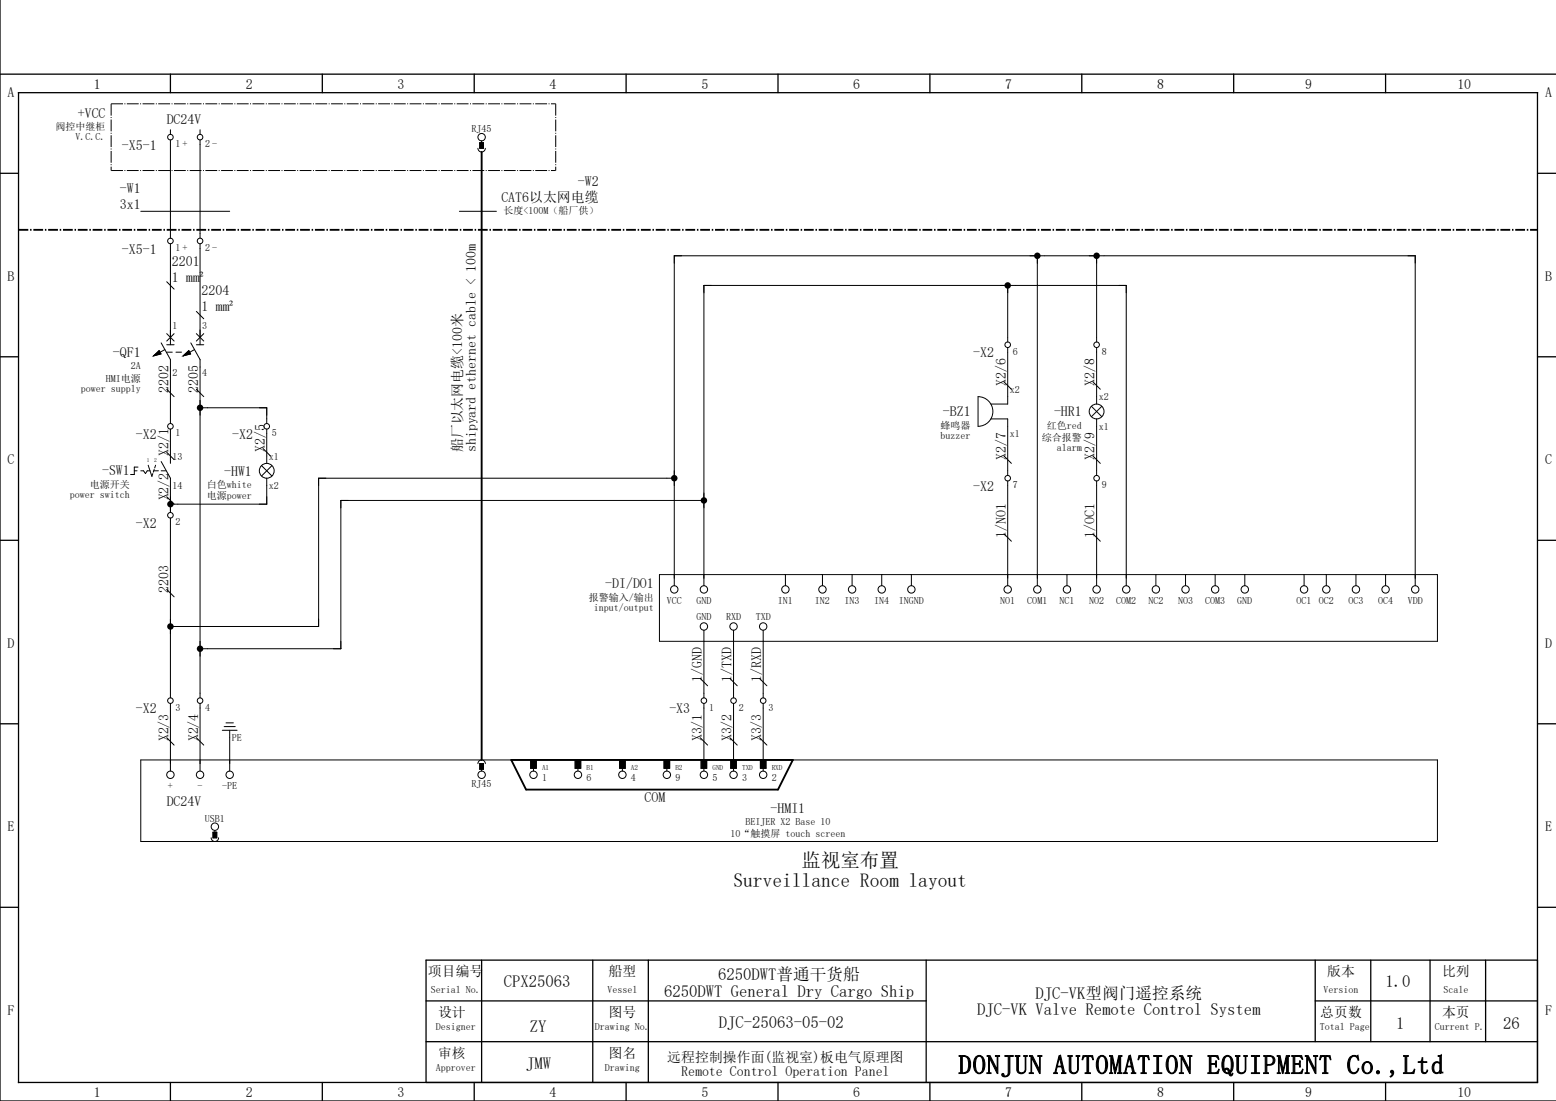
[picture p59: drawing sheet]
<svg xmlns="http://www.w3.org/2000/svg" width="420mm" height="297mm" viewBox="0 0 420 297" stroke-linecap="round" stroke-linejoin="round" font-family="sans-serif">
<defs><g id="words">
<text font-size="7.2" x="258.7" y="289.7">DONJUN AUTOMATION EQUIPMENT Co.,Ltd</text>
<g font-size="5.3">
<text x="198" y="239.3">Surveillance Room layout</text>
<text x="216.4" y="234">监视室布置</text>
</g>
<g font-size="4.5">
<text x="136" y="266.4">CPX25063</text>
<text x="179.2" y="268.9">6250DWT General Dry Cargo Ship</text>
<text x="193.9" y="264.4">6250DWT普通干货船</text>
<text x="279.5" y="269.4">DJC-VK型阀门遥控系统</text>
<text x="374" y="266.4">1.0</text>
<text x="263.8" y="273.9">DJC-VK Valve Remote Control System</text>
<text x="143" y="278.4">ZY</text>
<text x="194" y="277.4">DJC-25063-05-02</text>
<text x="376.9" y="277.6">1</text>
<text x="405.8" y="277.6">26</text>
<text x="142" y="288.4">JMW</text>
</g>
<g font-size="3.7">
<text x="25.3" y="24">1</text>
<text x="66.3" y="24">2</text>
<text x="107.3" y="24">3</text>
<text x="148.3" y="24">4</text>
<text x="189.3" y="24">5</text>
<text x="230.3" y="24">6</text>
<text x="271.3" y="24">7</text>
<text x="312.3" y="24">8</text>
<text x="352.3" y="24">9</text>
<text x="393.4" y="24">10</text>
<text x="2.1" y="26.2">A</text>
<text x="417.1" y="26.2">A</text>
<text x="21" y="31.7">+VCC</text>
<text x="45" y="33.5">DC24V</text>
<text x="32.9" y="40.4">-X5-1</text>
<text x="32.4" y="52.2">-W1</text>
<text x="156" y="50.3">-W2</text>
<text x="32.4" y="56.5">3x1</text>
<text x="135.3" y="54.5">CAT6以太网电缆</text>
<text x="32.9" y="68.4">-X5-1</text>
<text x="46.4" y="71.7">2201</text>
<text x="2.1" y="75.7">B</text>
<text x="46.4" y="76">1 mm²</text>
<text x="417.1" y="75.7">B</text>
<text x="54.4" y="84">1 mm²</text>
<text x="54.4" y="79.7">2204</text>
<text x="30.5" y="96.3">-QF1</text>
<text x="262.7" y="96.4">-X2</text>
<text x="45.5" y="106" transform="rotate(-90 45.5 106)">2202</text>
<text x="53.5" y="106" transform="rotate(-90 53.5 106)">2205</text>
<text x="271.5" y="104" transform="rotate(-90 271.5 104)">X2/6</text>
<text x="295.5" y="104" transform="rotate(-90 295.5 104)">X2/8</text>
<text x="254.5" y="112.3">-BZ1</text>
<text x="284.5" y="112.3">-HR1</text>
<text x="36.7" y="118.4">-X2</text>
<text x="62.7" y="118.4">-X2</text>
<text x="2.1" y="125.2">C</text>
<text x="45.5" y="123" transform="rotate(-90 45.5 123)">X2/1</text>
<text x="71.5" y="122" transform="rotate(-90 71.5 122)">X2/5</text>
<text x="124.7" y="122" transform="rotate(-90 124.7 122)">船厂以太网电缆&lt;100米</text>
<text x="128.5" y="122" transform="rotate(-90 128.5 122)">shipyard ethernet cable &lt; 100m</text>
<text x="271.5" y="124" transform="rotate(-90 271.5 124)">X2/7</text>
<text x="295.5" y="124" transform="rotate(-90 295.5 124)">X2/9</text>
<text x="417.1" y="125.2">C</text>
<text x="27.6" y="128.1">-SW1</text>
<text x="60.5" y="128.3">-HW1</text>
<text x="45.5" y="135" transform="rotate(-90 45.5 135)">X2/2</text>
<text x="262.7" y="132.4">-X2</text>
<text x="36.7" y="142.4">-X2</text>
<text x="271.5" y="145" transform="rotate(-90 271.5 145)">1/NO1</text>
<text x="295.5" y="145" transform="rotate(-90 295.5 145)">1/OC1</text>
<text x="45.5" y="160" transform="rotate(-90 45.5 160)">2203</text>
<text x="163.4" y="158.7">-DI/DO1</text>
<text x="2.1" y="174.7">D</text>
<text x="417.1" y="174.7">D</text>
<text x="189.5" y="184" transform="rotate(-90 189.5 184)">1/GND</text>
<text x="197.5" y="184" transform="rotate(-90 197.5 184)">1/TXD</text>
<text x="205.5" y="184" transform="rotate(-90 205.5 184)">1/RXD</text>
<text x="36.7" y="192.4">-X2</text>
<text x="180.7" y="192.4">-X3</text>
<text x="45.5" y="200" transform="rotate(-90 45.5 200)">X2/3</text>
<text x="53.5" y="200" transform="rotate(-90 53.5 200)">X2/4</text>
<text x="189.5" y="200" transform="rotate(-90 189.5 200)">X3/1</text>
<text x="197.5" y="200" transform="rotate(-90 197.5 200)">X3/2</text>
<text x="205.5" y="200" transform="rotate(-90 205.5 200)">X3/3</text>
<text x="45" y="217.5">DC24V</text>
<text x="174" y="216.5">COM</text>
<text x="208" y="219.4">-HMI1</text>
<text x="2.1" y="224.2">E</text>
<text x="417.1" y="224.2">E</text>
<text x="115.5" y="263.3">项目编号</text>
<text x="164.3" y="263.3">船型</text>
<text x="358.2" y="263.3">版本</text>
<text x="389.3" y="263.3">比列</text>
<text x="2.1" y="273.7">F</text>
<text x="118.3" y="274.3">设计</text>
<text x="164.3" y="274.3">图号</text>
<text x="356.4" y="274.3">总页数</text>
<text x="389.3" y="274.3">本页</text>
<text x="417.1" y="273.7">F</text>
<text x="118.3" y="285.3">审核</text>
<text x="164.3" y="285.3">图名</text>
<text x="180.1" y="286.5">远程控制操作面(监视室)板电气原理图</text>
<text x="183.9" y="290.2">Remote Control Operation Panel</text>
<text x="25.3" y="296">1</text>
<text x="66.3" y="296">2</text>
<text x="107.3" y="296">3</text>
<text x="148.3" y="296">4</text>
<text x="189.3" y="296">5</text>
<text x="230.3" y="296">6</text>
<text x="271.3" y="296">7</text>
<text x="312.3" y="296">8</text>
<text x="352.3" y="296">9</text>
<text x="393.4" y="296">10</text>
</g>
<g font-size="2.7">
<text x="15" y="35.1">阀控中继柜</text>
<text x="127.3" y="35.6">RJ45</text>
<text x="20.4" y="37.8">V.C.C.</text>
<text x="47.4" y="39.7">1 +</text>
<text x="55.4" y="39.7">2 -</text>
<text x="135.9" y="57.8">长度&lt;100M（船厂供）</text>
<text x="47.4" y="67.7">1 +</text>
<text x="55.4" y="67.7">2 -</text>
<text x="46.6" y="88.6">1</text>
<text x="54.6" y="88.6">3</text>
<text x="273.4" y="95.7">6</text>
<text x="297.4" y="95.7">8</text>
<text x="35.3" y="99.6">2A</text>
<text x="46.6" y="101.3">2</text>
<text x="54.6" y="101.3">4</text>
<text x="21.8" y="105.6">power supply</text>
<text x="28.5" y="102.9">HMI电源</text>
<text x="272.6" y="106">x2</text>
<text x="296.6" y="108">x2</text>
<text x="47.4" y="117.7">1</text>
<text x="73.4" y="117.7">5</text>
<text x="253.9" y="115.8">蜂鸣器</text>
<text x="253.9" y="118.5">buzzer</text>
<text x="272.6" y="117.9">x1</text>
<text x="281.2" y="118.9">综合报警</text>
<text x="282.5" y="115.6">红色red</text>
<text x="296.6" y="115.9">x1</text>
<text x="46.6" y="124">13</text>
<text x="72.6" y="124">x1</text>
<text x="285.3" y="121.6">alarm</text>
<text x="24.3" y="131.6">电源开关</text>
<text x="46.6" y="131.9">14</text>
<text x="55.9" y="131.6">白色white</text>
<text x="72.6" y="131.9">x2</text>
<text x="273.4" y="131.7">7</text>
<text x="297.4" y="131.7">9</text>
<text x="18.9" y="134.3">power switch</text>
<text x="55.9" y="134.7">电源power</text>
<text x="47.4" y="141.7">2</text>
<text x="159" y="162.1">报警输入/输出</text>
<text x="160.3" y="164.8">input/output</text>
<text x="180" y="162.8">VCC</text>
<text x="188" y="162.8">GND</text>
<text x="188" y="167.1">GND</text>
<text x="196" y="167.1">RXD</text>
<text x="204" y="167.1">TXD</text>
<text x="210" y="162.8">IN1</text>
<text x="220" y="162.8">IN2</text>
<text x="228" y="162.8">IN3</text>
<text x="236" y="162.8">IN4</text>
<text x="242.6" y="162.8">INGND</text>
<text x="270" y="162.8">NO1</text>
<text x="277.3" y="162.8">COM1</text>
<text x="286" y="162.8">NC1</text>
<text x="294" y="162.8">NO2</text>
<text x="301.3" y="162.8">COM2</text>
<text x="310" y="162.8">NC2</text>
<text x="318" y="162.8">NO3</text>
<text x="325.3" y="162.8">COM3</text>
<text x="334" y="162.8">GND</text>
<text x="350" y="162.8">OC1</text>
<text x="356" y="162.8">OC2</text>
<text x="364" y="162.8">OC3</text>
<text x="372" y="162.8">OC4</text>
<text x="380" y="162.8">VDD</text>
<text x="47.4" y="191.7">3</text>
<text x="55.4" y="191.7">4</text>
<text x="191.4" y="191.7">1</text>
<text x="199.4" y="191.7">2</text>
<text x="207.4" y="191.7">3</text>
<text x="62.6" y="199.9">PE</text>
<text x="45.3" y="212.8">+</text>
<text x="53.3" y="212.8">-</text>
<text x="60" y="212.8">-PE</text>
<text x="127.3" y="212.3">RJ45</text>
<text x="146.3" y="210.7">1</text>
<text x="158.3" y="210.7">6</text>
<text x="170.3" y="210.7">4</text>
<text x="182.3" y="210.7">9</text>
<text x="192.3" y="210.7">5</text>
<text x="200.3" y="210.7">3</text>
<text x="208.3" y="210.7">2</text>
<text x="55.3" y="221.6">USB1</text>
<text x="197.1" y="225.7">10“触摸屏 touch screen</text>
<text x="201.2" y="222.6">BEIJER X2 Base 10</text>
<text x="116.3" y="268">Serial No.</text>
<text x="163.9" y="268">Vessel</text>
<text x="357.3" y="268">Version</text>
<text x="389.6" y="268">Scale</text>
<text x="117.6" y="278">Designer</text>
<text x="160.6" y="278">Drawing No.</text>
<text x="356.2" y="278">Total Page</text>
<text x="387.3" y="278">Current P.</text>
<text x="117.6" y="289">Approver</text>
<text x="163.3" y="289">Drawing</text>
</g>
<g font-size="2">
<text x="146.3" y="207.7">A1</text>
<text x="158.3" y="207.7">B1</text>
<text x="170.3" y="207.7">A2</text>
<text x="182.3" y="207.7">B2</text>
<text x="192.3" y="207.7">GND</text>
<text x="200.3" y="207.7">TXD</text>
<text x="208.3" y="207.7">RXD</text>
</g>
<g font-size="1.5">
<text x="39.6" y="124.5">1</text>
<text x="41.6" y="124.5">2</text>
</g>
</g></defs>
<g fill="none" stroke="#000" stroke-width=".35">
<path d="M0 0v297h420M0 20h420M5 25h410v267h-410zM46 20v5M87 20v5M128 20v5M169 20v5M210 20v5M251 20v5M292 20v5M333 20v5M374 20v5"/>
<path d="M0 46.8h5M415 46.8h5M0 96.3h5M415 96.3h5M0 145.8h5M415 145.8h5M0 195.3h5M415 195.3h5M0 244.8h5M130 259v33M160 259v33M175 259v33"/>
<path d="M250 259v33M355 259v22M370 259v22M386 259v22M401 259v22M415 244.8h5M415 259h-300v33M115 270h135M355 270h60M46 292v5M87 292v5M115 281h300"/>
<path d="M128 292v5M169 292v5M210 292v5M251 292v5M292 292v5M333 292v5M374 292v5"/>
</g>
<g fill="none" stroke="#000" stroke-width=".27">
<path d="M46 35v1.3M46 37.8v26.5M54 35v1.3M54 37.8v26.5M129.5 38.5h1v1.5h-1zM130 38v.5M38 57h24M124 57h10M129 40a1 1 0 0 0 1 1 1 1 0 0 0 1-1M130 41v164M45 76l2 2M46 65.8v27.2"/>
<path d="M54 65.8v27.2M272 77v15.2M280 69v89M296 69v23.2M41.4 96l1.6-1.4 .4 .9zM43.5 92.5l2.5 4.5v17.3M44.5 94.3l-3 1.7M45 93h2M45 90l2 2M45 95h1.5M47 90l-2 2M47.5 95h1.5"/>
<path d="M49.4 96l1.6-1.4 .4 .9zM51.5 92.5l2.5 4.5v91.2M52.5 94.3l-3 1.7M53 84l2 2M53 93h2M53 90l2 2M55 90l-2 2M272 93.7v15.3h-4.5M296 93.7v15.3M45 105l2 2M46 115.7v9.3M53 105l2 2"/>
<path d="M54 110h18v4.3M72 115.7v9.3M264 107a4 4 0 0 1 4 4 4 4 0 0 1-4 4zM267.5 113h4.5v15.3M271 103l2 2M294.6 109.6l2.8 2.8M295 103l2 2M296 113v15.3M297.4 109.6l-2.8 2.8M36.3 127h.7M37.3 126h-1v2h-1M38 127h.8l.5 .8 .4-.8h.8"/>
<path d="M40 125.5l1 3 .2-.7M41.5 127h1.2M41.6 126.6l-.2 .8M42 125.5l-.3 .8M43.5 127h1.2M43.5 124.5l2.5 4.5v9.3M45 122l2 2M45 134l2 2M46 139.8v48.4M70.6 125.6l2.8 2.8M71 121l2 2M72 129v7h-26"/>
<path d="M73.4 125.6l-2.8 2.8M182 129h-96v40h-40M190 135h-98v40h-38M271 123l2 2M272 129.7v28.3M295 123l2 2M296 129.7v28.3M45 159l2 2M178 155h210v18h-210zM182 158v-89h200v89M190 158v-81h114v81M212 155v3"/>
<path d="M222 155v3M230 155v3M238 155v3M246 155v3M271 144l2 2M288 155v3M295 144l2 2M312 155v3M320 155v3M328 155v3M336 155v3M352 155v3"/>
<path d="M358 155v3M366 155v3M374 155v3M190 170v18.2M198 170v18.2M206 170v18.2M45 199l2 2M46 189.8v18.2M53 199l2 2M54 189.8v18.2M60 197h4M60.5 196h3"/>
<path d="M61 195h2M62 197v11M189 183l2 2M189 199l2 2M190 189.8v15.2M197 183l2 2M197 199l2 2M198 189.8v15.2M205 199l2 2M205 183l2 2M206 189.8v15.2M38 205h350v22h-350z"/>
<path d="M129 206a1 1 0 0 1 1-1 1 1 0 0 1 1 1M129.5 206h1v1.5h-1zM130 207.5v.5M143.2 205v2.3h1.6v-2.3M144 207.3v.7M155.3 205v2.3h1.5v-2.3M156 207.3v.7M167.3 205v2.3h1.4v-2.3M168 207.3v.7M179.2 205v2.3h1.5v-2.3M180 207.3v.7M189.3 205v2.3h1.5v-2.3"/>
<path d="M190 207.3v.7M197.3 205v2.3h1.5v-2.3M198 207.3v.7M205.2 205v2.3h1.5v-2.3M206 207.3v.7M57 226a1 1 0 0 0 1 1 1 1 0 0 0 1-1M57.5 224.5h1v1.5h-1zM58 224v.5"/>
<circle cx="46" cy="37" r=".75"/>
<circle cx="54" cy="37" r=".75"/>
<circle cx="130" cy="37" r="1"/>
<circle cx="46" cy="65" r=".75"/>
<circle cx="54" cy="65" r=".75"/>
<circle cx="272" cy="93" r=".75"/>
<circle cx="296" cy="93" r=".75"/>
<circle cx="46" cy="115" r=".75"/>
<circle cx="72" cy="115" r=".75"/>
<circle cx="296" cy="111" r="2"/>
<circle cx="46" cy="139" r=".75"/>
<circle cx="72" cy="127" r="2"/>
<circle cx="272" cy="129" r=".75"/>
<circle cx="296" cy="129" r=".75"/>
<circle cx="182" cy="159" r="1"/>
<circle cx="190" cy="159" r="1"/>
<circle cx="212" cy="159" r="1"/>
<circle cx="222" cy="159" r="1"/>
<circle cx="230" cy="159" r="1"/>
<circle cx="238" cy="159" r="1"/>
<circle cx="246" cy="159" r="1"/>
<circle cx="272" cy="159" r="1"/>
<circle cx="280" cy="159" r="1"/>
<circle cx="288" cy="159" r="1"/>
<circle cx="296" cy="159" r="1"/>
<circle cx="304" cy="159" r="1"/>
<circle cx="312" cy="159" r="1"/>
<circle cx="320" cy="159" r="1"/>
<circle cx="328" cy="159" r="1"/>
<circle cx="336" cy="159" r="1"/>
<circle cx="352" cy="159" r="1"/>
<circle cx="358" cy="159" r="1"/>
<circle cx="366" cy="159" r="1"/>
<circle cx="374" cy="159" r="1"/>
<circle cx="382" cy="159" r="1"/>
<circle cx="190" cy="169" r="1"/>
<circle cx="198" cy="169" r="1"/>
<circle cx="206" cy="169" r="1"/>
<circle cx="46" cy="189" r=".75"/>
<circle cx="54" cy="189" r=".75"/>
<circle cx="190" cy="189" r=".75"/>
<circle cx="198" cy="189" r=".75"/>
<circle cx="206" cy="189" r=".75"/>
<circle cx="46" cy="209" r="1"/>
<circle cx="54" cy="209" r="1"/>
<circle cx="62" cy="209" r="1"/>
<circle cx="130" cy="209" r="1"/>
<circle cx="144" cy="209" r="1"/>
<circle cx="156" cy="209" r="1"/>
<circle cx="168" cy="209" r="1"/>
<circle cx="180" cy="209" r="1"/>
<circle cx="190" cy="209" r="1"/>
<circle cx="198" cy="209" r="1"/>
<circle cx="206" cy="209" r="1"/>
<circle cx="58" cy="223" r="1"/>
</g>
<path d="M130 41v164M138 205h76l-4 8h-68z" fill="none" stroke="#000" stroke-width=".5"/>
<g fill="#000">
<circle cx="272" cy="77" r=".88"/>
<circle cx="280" cy="69" r=".88"/>
<circle cx="296" cy="69" r=".88"/>
<circle cx="54" cy="110" r=".88"/>
<circle cx="46" cy="136" r=".88"/>
<circle cx="182" cy="129" r=".88"/>
<circle cx="190" cy="135" r=".88"/>
<circle cx="46" cy="169" r=".88"/>
<circle cx="54" cy="175" r=".88"/>
</g>
<path d="M5 62h410" fill="none" stroke="#000" stroke-width=".5" stroke-dasharray="2.6 .5 .4 .5" stroke-linecap="butt"/>
<path d="M129.5 38.5h1v1.5h-1zM41.4 96l1.6-1.4 .4 .9zM49.4 96l1.6-1.4 .4 .9zM129.5 206h1v1.5h-1zM143.2 205h1.6v2.3h-1.6zM155.3 205h1.5v2.3h-1.5zM167.3 205h1.4v2.3h-1.4zM179.2 205h1.5v2.3h-1.5zM189.3 205h1.5v2.3h-1.5zM197.3 205h1.5v2.3h-1.5zM205.2 205h1.5v2.3h-1.5zM57.5 224.5h1v1.5h-1z" fill="#000" stroke="#000" stroke-width=".27"/>
<path d="M30 28h120M30 28v18M150 28v18M30 46h120" fill="none" stroke="#000" stroke-width=".27" stroke-dasharray="3.2 .4 .3 .4" stroke-linecap="butt"/>
<use href="#words"/>
</svg>
